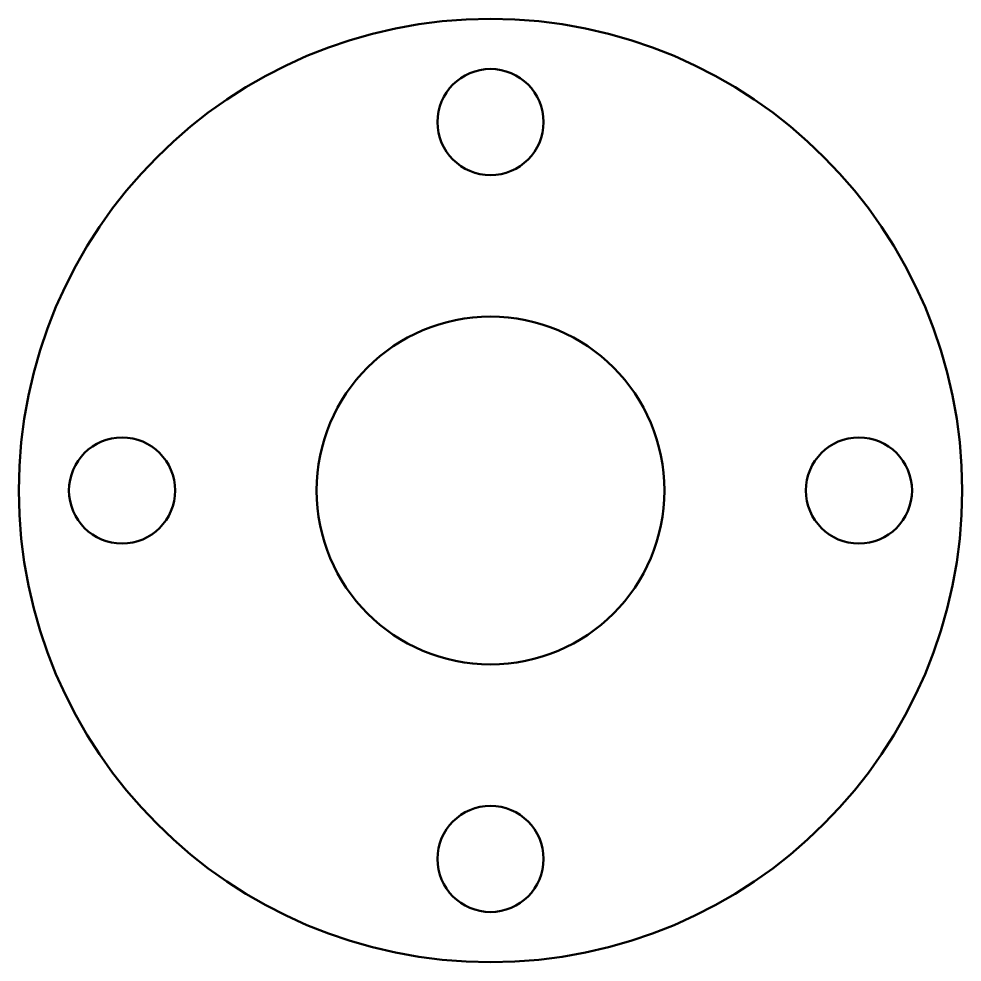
# Model space of a CAD drawing. Header units: millimetres. Extents: x 0 to 160, y 0 to 160.
import ezdxf

# ---------------------------------------------------------------- set-up
doc = ezdxf.new("R2010")
doc.units = ezdxf.units.MM
doc.layers.add('IV_INTERIOR_PROFILES', color=7, linetype='Continuous', lineweight=50)
doc.layers.add('IV_OUTER_PROFILE', color=7, linetype='Continuous', lineweight=50)

msp = doc.modelspace()

# ---------------------------------------------------------------- linework, layer by layer
at = {"layer": 'IV_INTERIOR_PROFILES'}
for centre, radius in [((80, 142.5), 9), ((80, 80), 29.5), ((17.5, 80), 9), ((142.5, 80), 9), ((80, 17.5), 9)]:
    msp.add_circle(centre, radius, dxfattribs=at)
at = {"layer": 'IV_OUTER_PROFILE'}
msp.add_circle((80, 80), 80, dxfattribs=at)

doc.saveas('drawing.dxf')
